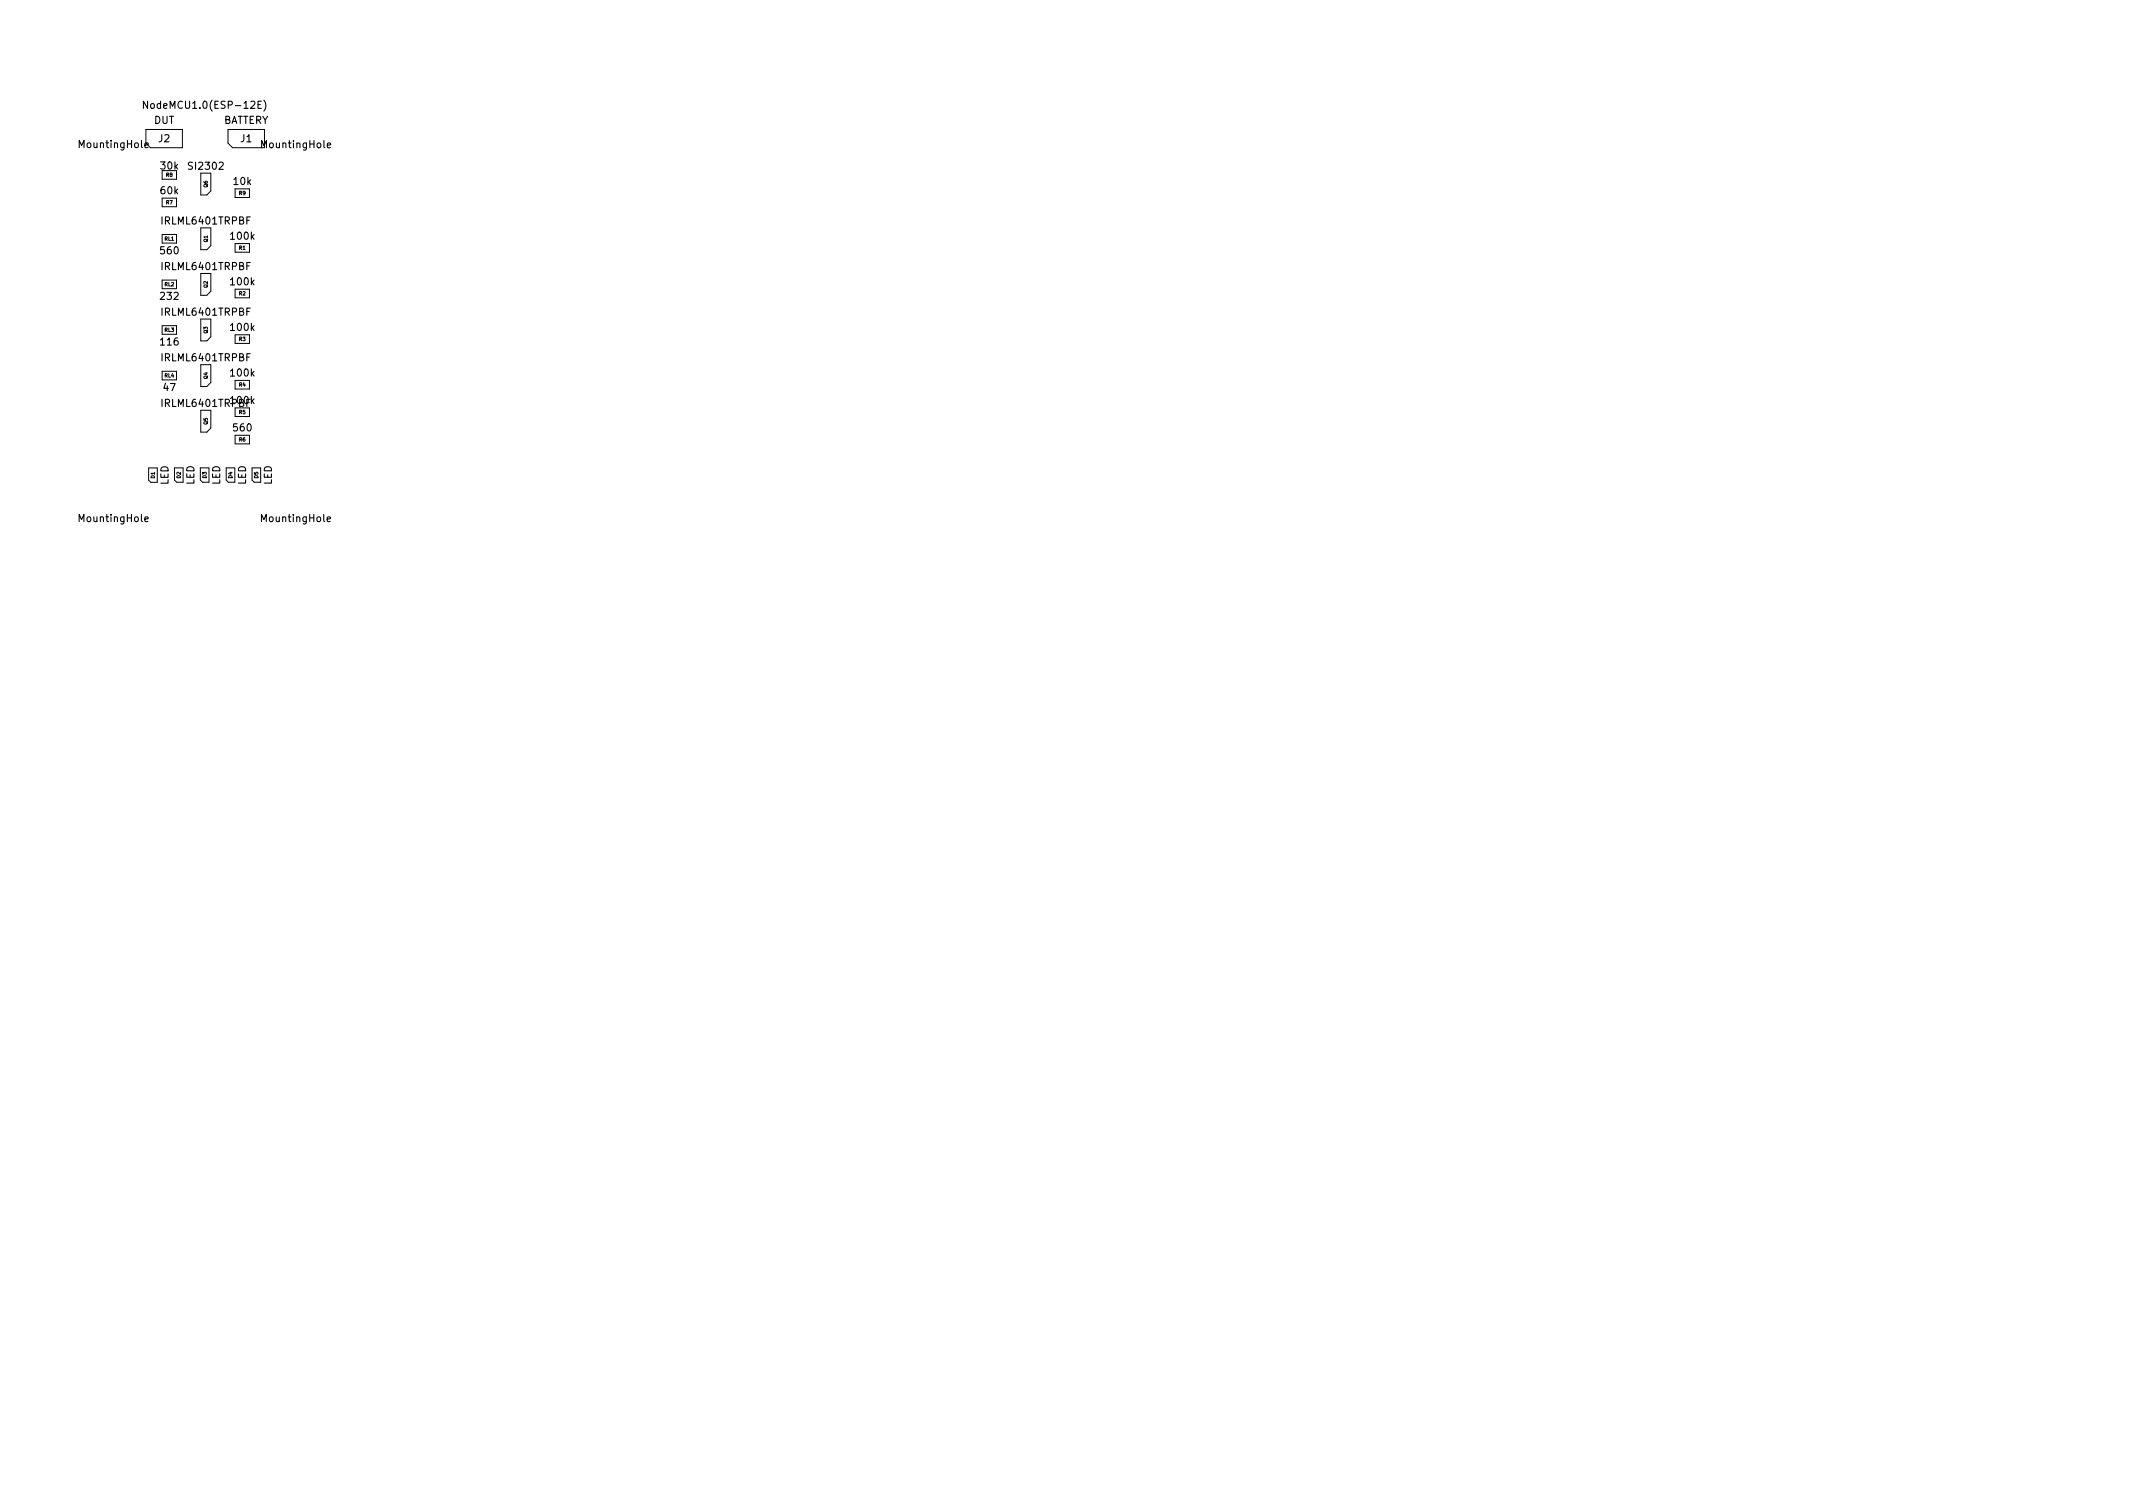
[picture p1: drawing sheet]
<svg xmlns="http://www.w3.org/2000/svg" width="297mm" height="210mm" viewBox="0 0 297 210" stroke-linecap="round" stroke-linejoin="round" font-family="sans-serif">
<defs><g id="words">
<g font-size="1.4">
<text x="20.9" y="15.1">NodeMCU1.0(ESP-12E)</text>
<text x="21.4" y="17.2">DUT</text>
<text x="31" y="17.2">BATTERY</text>
<text x="11.2" y="20.6">MountingHole</text>
<text x="22.1" y="19.8">J2</text>
<text x="22.4" y="23.6">30k</text>
<text x="26.5" y="23.6">SI2302</text>
<text x="33.5" y="19.8">J1</text>
<text x="36.6" y="20.6">MountingHole</text>
<text x="22.4" y="27">60k</text>
<text x="32.6" y="25.7">10k</text>
<text x="22.4" y="35.4">560</text>
<text x="22.7" y="31.2">IRLML6401TRPBF</text>
<text x="32.2" y="33.4">100k</text>
<text x="22.4" y="41.7">232</text>
<text x="22.7" y="37.6">IRLML6401TRPBF</text>
<text x="32.2" y="39.7">100k</text>
<text x="22.7" y="43.9">IRLML6401TRPBF</text>
<text x="32.2" y="46.1">100k</text>
<text x="22.4" y="48.1">116</text>
<text x="22.7" y="50.3">IRLML6401TRPBF</text>
<text x="32.2" y="52.4">100k</text>
<text x="22.7" y="56.6">IRLML6401TRPBF</text>
<text x="22.8" y="54.4">47</text>
<text x="32.2" y="56.2">100k</text>
<text x="32.6" y="60.1">560</text>
<text x="23.5" y="67.6" transform="rotate(-90 23.5 67.6)">LED</text>
<text x="27" y="67.5" transform="rotate(-90 27 67.5)">LED</text>
<text x="30.6" y="67.5" transform="rotate(-90 30.6 67.5)">LED</text>
<text x="34.3" y="67.5" transform="rotate(-90 34.3 67.5)">LED</text>
<text x="37.9" y="67.5" transform="rotate(-90 37.9 67.5)">LED</text>
<text x="11.2" y="72.7">MountingHole</text>
<text x="36.6" y="72.7">MountingHole</text>
</g>
<g font-size=".7">
<text x="23.1" y="28.4">R7</text>
<text x="23.1" y="24.6">R8</text>
<text x="28.9" y="26.1" transform="rotate(-90 28.9 26.1)">Q6</text>
<text x="33.3" y="27.1">R9</text>
<text x="22.9" y="33.5">RL1</text>
<text x="28.9" y="33.7" transform="rotate(-90 28.9 33.7)">Q1</text>
<text x="33.3" y="34.8">R1</text>
<text x="22.9" y="39.8">RL2</text>
<text x="28.9" y="40.1" transform="rotate(-90 28.9 40.1)">Q2</text>
<text x="33.3" y="41.1">R2</text>
<text x="22.9" y="46.2">RL3</text>
<text x="28.9" y="46.4" transform="rotate(-90 28.9 46.4)">Q3</text>
<text x="33.3" y="47.5">R3</text>
<text x="22.9" y="52.5">RL4</text>
<text x="28.9" y="52.8" transform="rotate(-90 28.9 52.8)">Q4</text>
<text x="33.3" y="53.8">R4</text>
<text x="28.9" y="59.1" transform="rotate(-90 28.9 59.1)">Q5</text>
<text x="33.3" y="57.6">R5</text>
<text x="33.3" y="61.5">R6</text>
<text x="21.6" y="66.6" transform="rotate(-90 21.6 66.6)">D1</text>
<text x="25.1" y="66.6" transform="rotate(-90 25.1 66.6)">D2</text>
<text x="28.8" y="66.6" transform="rotate(-90 28.8 66.6)">D3</text>
<text x="32.3" y="66.6" transform="rotate(-90 32.3 66.6)">D4</text>
<text x="35.9" y="66.6" transform="rotate(-90 35.9 66.6)">D5</text>
</g>
</g></defs>
<g fill="none" stroke="#000" stroke-width=".14">
<path d="M20.3 18h5.1v2.6h-4.4l-.7-.7zM31.7 18h5.1v2.6h-4.4l-.7-.7zM22.6 27.6h2v1.2h-2zM22.6 23.8v1.2h2v-1.2M22.6 32.6h2v1.2h-2zM22.6 39h2v1.2h-2zM28 24.1v3h.8l.6-.5v-2.5M28 31.7v3.1h.8l.6-.6v-2.5M28 38.1v3h.8l.6-.6v-2.4M32.7 26.3h2v1.2h-2zM32.7 33.9h2v1.2h-2zM22.6 45.3h2v1.2h-2z"/>
<path d="M22.6 51.7h2v1.2h-2zM28 44.4v3.1h.8l.6-.6v-2.5M28 50.8v3h.8l.6-.6v-2.4M28 57.1v3.1h.8l.6-.6v-2.5M32.7 40.3h2v1.2h-2zM32.7 46.6h2v1.2h-2zM32.7 53h2v1.2h-2zM32.7 56.8v1.2h2v-1.2M20.7 65.2h1.2v2h-.9l-.3-.3zM24.3 65.1h1.2v2h-.9l-.3-.3zM27.9 65.1h1.2v2h-.9l-.3-.3zM31.5 65.1h1.2v2h-.9l-.3-.3z"/>
<path d="M32.7 60.6h2v1.2h-2zM35.1 65.1h1.2v2h-.9l-.3-.3z"/>
</g>
<path d="M20.5 14.1v1l-.5-1v1M36.7 13.9a1.15 1.15 0 0 1 0 1.6" fill="none" stroke="#000" stroke-width=".15"/>
<use href="#words"/>
</svg>
